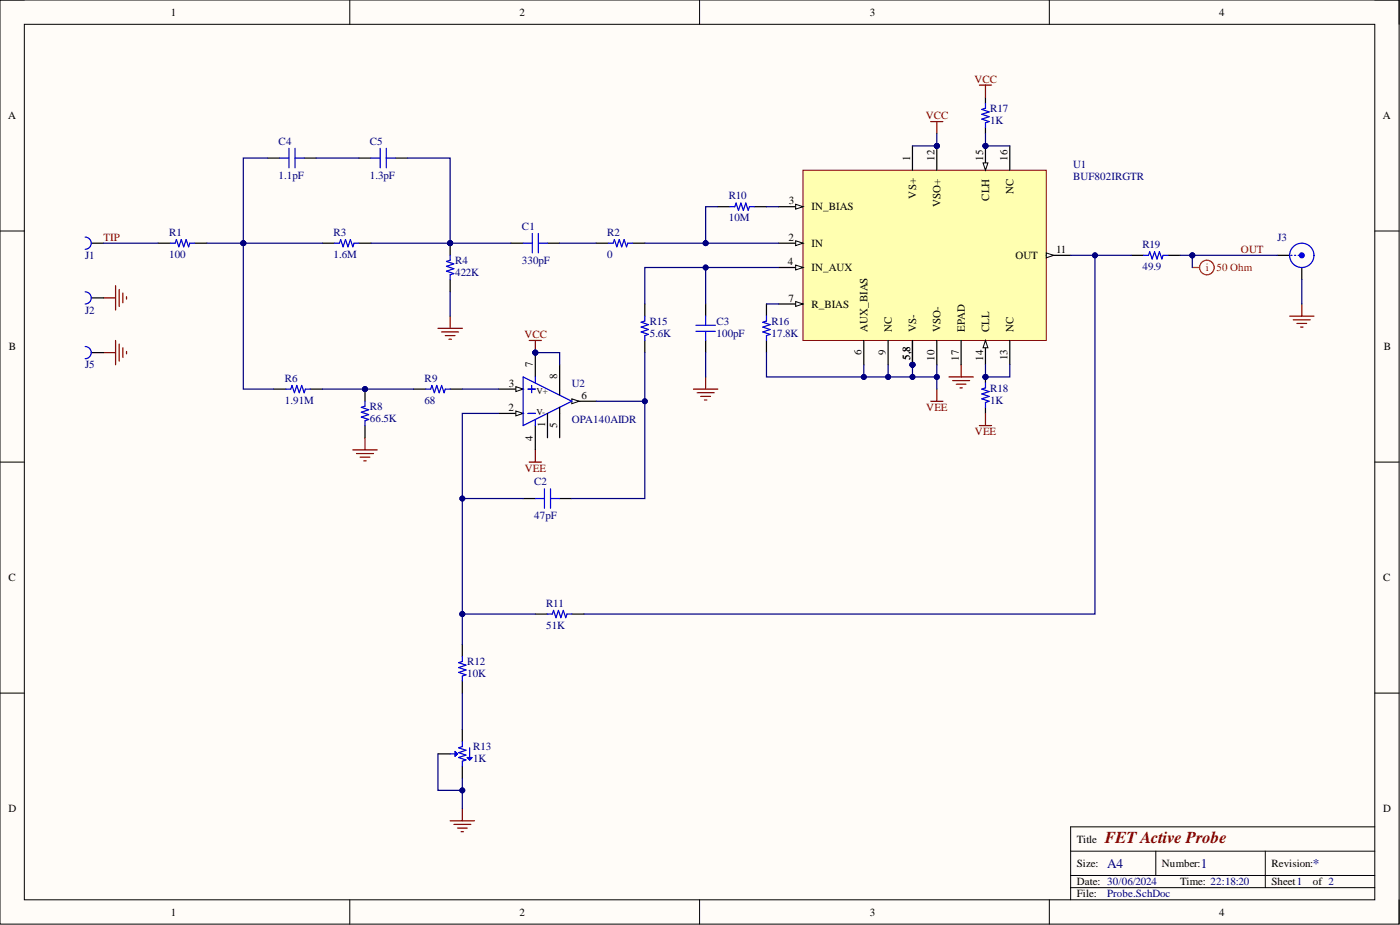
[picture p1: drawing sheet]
<svg xmlns="http://www.w3.org/2000/svg" width="292mm" height="193mm" viewBox="0 0 292 193" stroke-linecap="round" stroke-linejoin="round" font-family="sans-serif">
<defs><g id="words">
<text font-size="3.5" fill="#800000" x="230.5" y="175.8">FET Active Probe</text>
<g font-size="2.8" fill="#000080">
<text x="231" y="181">A4</text>
<text x="250.5" y="181">1</text>
<text x="273.9" y="181">*</text>
</g>
<g font-size="2.3">
<text x="35.6" y="3.3">1</text>
<text x="108.4" y="3.3">2</text>
<text x="181.5" y="3.3">3</text>
<text x="254.3" y="3.3">4</text>
<text x="1.7" y="24.9">A</text>
<text x="288.5" y="24.9">A</text>
<text x="189.9" y="33.5" transform="rotate(-90 189.9 33.5)">1</text>
<text x="194.9" y="33.5" transform="rotate(-90 194.9 33.5)">12</text>
<text x="205.1" y="33.5" transform="rotate(-90 205.1 33.5)">15</text>
<text x="210.2" y="33.5" transform="rotate(-90 210.2 33.5)">16</text>
<text x="191.1" y="41.4" transform="rotate(-90 191.1 41.4)">VS+</text>
<text x="206.4" y="41.9" transform="rotate(-90 206.4 41.9)">CLH</text>
<text x="211.4" y="40.4" transform="rotate(-90 211.4 40.4)">NC</text>
<text x="164.6" y="42.6">3</text>
<text x="169.3" y="43.9">IN_BIAS</text>
<text x="196.2" y="43.1" transform="rotate(-90 196.2 43.1)">VSO+</text>
<text x="164.5" y="50.2">2</text>
<text x="169.3" y="51.5">IN</text>
<text x="220.3" y="52.8">11</text>
<text x="164.4" y="55.3">4</text>
<text x="169.3" y="56.6">IN_AUX</text>
<text x="211.9" y="54">OUT</text>
<text x="164.5" y="62.9">7</text>
<text x="169.3" y="64.2">R_BIAS</text>
<text x="181" y="69.3" transform="rotate(-90 181 69.3)">AUX_BIAS</text>
<text x="186.1" y="69.3" transform="rotate(-90 186.1 69.3)">NC</text>
<text x="191.1" y="69.3" transform="rotate(-90 191.1 69.3)">VS-</text>
<text x="196.2" y="69.3" transform="rotate(-90 196.2 69.3)">VSO-</text>
<text x="201.3" y="69.3" transform="rotate(-90 201.3 69.3)">EPAD</text>
<text x="206.4" y="69.3" transform="rotate(-90 206.4 69.3)">CLL</text>
<text x="211.4" y="69.3" transform="rotate(-90 211.4 69.3)">NC</text>
<text x="1.9" y="73.1">B</text>
<text x="111.2" y="76.6" transform="rotate(-90 111.2 76.6)">7</text>
<text x="179.7" y="74.1" transform="rotate(-90 179.7 74.1)">6</text>
<text x="184.8" y="74.1" transform="rotate(-90 184.8 74.1)">9</text>
<text x="189.9" y="75.1" transform="rotate(-90 189.9 75.1)">5,8</text>
<text x="194.9" y="75.3" transform="rotate(-90 194.9 75.3)">10</text>
<text x="200" y="75.3" transform="rotate(-90 200 75.3)">17</text>
<text x="205.1" y="75.3" transform="rotate(-90 205.1 75.3)">14</text>
<text x="210.2" y="75.2" transform="rotate(-90 210.2 75.2)">13</text>
<text x="288.7" y="73.1">B</text>
<text x="106.2" y="80.7">3</text>
<text x="116.3" y="79.1" transform="rotate(-90 116.3 79.1)">8</text>
<text x="121.3" y="83.2">6</text>
<text x="106.1" y="85.7">2</text>
<text x="113.7" y="89.1" transform="rotate(-90 113.7 89.1)">1</text>
<text x="116.3" y="89.3" transform="rotate(-90 116.3 89.3)">5</text>
<text x="111.2" y="91.9" transform="rotate(-90 111.2 91.9)">4</text>
<text x="1.8" y="121.3">C</text>
<text x="288.6" y="121.3">C</text>
<text x="1.8" y="169.4">D</text>
<text x="288.6" y="169.4">D</text>
<text x="224.6" y="175.8">Title</text>
<text x="224.6" y="180.9">Size:</text>
<text x="224.6" y="184.7">Date: 30/06/2024</text>
<text x="242.4" y="180.9">Number:</text>
<text x="246.2" y="184.7">Time: 22:18:20</text>
<text x="265.3" y="180.9">Revision:</text>
<text x="265.3" y="184.7">Sheet1</text>
<text x="273.9" y="184.7">of 2</text>
<text x="35.6" y="191">1</text>
<text x="108.4" y="191">2</text>
<text x="181.5" y="191">3</text>
<text x="224.6" y="187.2">File:</text>
<text x="254.3" y="191">4</text>
</g>
<g font-size="2.3" fill="#800000">
<text x="203.3" y="17.2">VCC</text>
<text x="193.2" y="24.9">VCC</text>
<text x="21.6" y="50.2">TIP</text>
<text x="258.9" y="52.8">OUT</text>
<text x="109.4" y="70.5">VCC</text>
<text x="193.3" y="85.7">VEE</text>
<text x="203.4" y="90.8">VEE</text>
<text x="109.5" y="98.4">VEE</text>
</g>
<g font-size="2.3" fill="#000080">
<text x="206.6" y="23.3">R17</text>
<text x="206.6" y="25.9">1K</text>
<text x="58.1" y="30.2">C4</text>
<text x="77.2" y="30.2">C5</text>
<text x="223.9" y="35">U1</text>
<text x="58.1" y="37.3">1.1pF</text>
<text x="77.2" y="37.3">1.3pF</text>
<text x="152.1" y="41.6">R10</text>
<text x="223.9" y="37.5">BUF802IRGTR</text>
<text x="108.9" y="47.9">C1</text>
<text x="152.1" y="46.2">10M</text>
<text x="35.3" y="49.2">R1</text>
<text x="35.3" y="53.8">100</text>
<text x="69.6" y="49.2">R3</text>
<text x="69.6" y="53.8">1.6M</text>
<text x="126.7" y="49.2">R2</text>
<text x="126.7" y="53.8">0</text>
<text x="238.4" y="51.7">R19</text>
<text x="266.5" y="50.2">J3</text>
<text x="17.8" y="54">J1</text>
<text x="94.9" y="55">R4</text>
<text x="94.9" y="57.6">422K</text>
<text x="108.9" y="55">330pF</text>
<text x="238.4" y="56.3">49.9</text>
<text x="17.8" y="65.4">J2</text>
<text x="135.6" y="67.7">R15</text>
<text x="135.6" y="70.3">5.6K</text>
<text x="149.5" y="67.7">C3</text>
<text x="149.5" y="70.3">100pF</text>
<text x="160.9" y="67.7">R16</text>
<text x="160.9" y="70.3">17.8K</text>
<text x="17.8" y="76.9">J5</text>
<text x="59.4" y="79.7">R6</text>
<text x="88.6" y="79.7">R9</text>
<text x="119.3" y="80.7">U2</text>
<text x="206.6" y="81.7">R18</text>
<text x="59.4" y="84.2">1.91M</text>
<text x="77.2" y="85.5">R8</text>
<text x="77.2" y="88">66.5K</text>
<text x="88.6" y="84.2">68</text>
<text x="119.3" y="88.3">OPA140AIDR</text>
<text x="206.6" y="84.2">1K</text>
<text x="111.4" y="101.2">C2</text>
<text x="111.4" y="108.3">47pF</text>
<text x="114" y="126.6">R11</text>
<text x="114" y="131.1">51K</text>
<text x="97.5" y="138.8">R12</text>
<text x="97.5" y="141.3">10K</text>
<text x="98.7" y="156.5">R13</text>
<text x="98.7" y="159">1K</text>
<text x="231" y="187.2">Probe.SchDoc</text>
</g>
<g font-size="2.3" fill="#f00">
<text x="251.6" y="56.6">i</text>
<text x="253.8" y="56.6">50 Ohm</text>
</g>
<g font-size="1.9">
<text x="111.9" y="82.3">V+</text>
<text x="111.9" y="86.6">V-</text>
</g>
</g></defs>
<path d="M0 0h291.9v192.8h-291.9z" fill-rule="evenodd" fill="#fffcf8"/>
<path d="M0 0h291.9v192.8h-291.9z" fill="none" stroke="#000" stroke-width=".21"/>
<path d="M5.1 5.1h281.7v182.6h-281.7z" fill-rule="evenodd" fill="#fffcf8"/>
<g fill="none" stroke="#000" stroke-width=".21">
<path d="M0 0h5.1M73 0v5.1M146 0v5.1M218.9 0v5.1M286.8 0h5.1v5.1M5.1 5.1h281.7v182.6h-281.7zM0 48.2h5.1M286.8 48.2h5.1M0 96.4h5.1M286.8 96.4h5.1M0 144.6h5.1M286.8 144.6h5.1"/>
<path d="M223.4 177.6h63.4M241.1 177.6v5M264 177.6v7.6M286.8 172.5h-63.4v15.2M73 187.7v5.1M146 187.7v5.1M218.9 187.7v5.1M223.4 185.2h63.4M223.4 182.6h63.4M291.9 187.7v5.1"/>
</g>
<path d="M24.1 59.6v5.1M21.6 62.1h2.5M24.9 60.4v3.5M25.6 61.1v2.1M26.4 61.9v.5" fill="none" stroke="#800000" stroke-width=".25"/>
<path d="M67.3 50.7h2.5M74.9 50.7h2.5M106.6 50.7h2.6M114.2 50.7h2.6M57.1 81.2h2.6M64.7 81.2h2.6" fill="none" stroke="#000" stroke-width=".25"/>
<path d="M69.8 50.7h1l.3-.7 .5 1.5 .5-1.5 .5 1.5 .5-1.5 .5 1.5 .3-.8h1M109.2 50.7h1.9M111.1 48.7v4.1M112.3 50.7h1.9M112.3 48.7v4.1M59.7 81.2h1l.2-.8 .5 1.5 .5-1.5 .5 1.5 .6-1.5 .5 1.5 .2-.7h1" fill="none" stroke="#00f" stroke-width=".25"/>
<circle cx="93.9" cy="50.7" r=".51" fill="#000080"/>
<circle cx="93.9" cy="50.7" r=".51" fill="none" stroke="#000080" stroke-width=".21"/>
<path d="M93.9 50.7v2.6M93.9 58.3v2.6" fill="none" stroke="#000" stroke-width=".25"/>
<circle cx="93.9" cy="50.7" r=".51" fill="#000080"/>
<circle cx="93.9" cy="50.7" r=".51" fill="none" stroke="#000080" stroke-width=".21"/>
<g fill="none" stroke="#00f" stroke-width=".25">
<path d="M205.6 21.6v1l-.8 .2 1.6 .5-1.6 .5 1.6 .6-1.6 .5 1.6 .5-.8 .2v1M93.9 53.3v1l-.7 .2 1.5 .5-1.5 .6 1.5 .5-1.5 .5 1.5 .5-.8 .2v1M238.6 53.3h1l.3-.8 .5 1.5 .5-1.5 .5 1.5 .5-1.5 .5 1.5 .3-.7h1M134.5 66v1l-.7 .2 1.5 .5-1.5 .5 1.5 .5-1.5 .6 1.5 .5-.8 .2v1M145.2 69.1h4.1M145.2 67.9h4.1M147.2 66v1.9M147.2 69.1v1.9M159.9 66v1l-.7 .2 1.5 .5-1.5 .5 1.5 .5-1.5 .6 1.5 .5-.8 .2v1M111.7 104h1.9M113.6 102v4M114.9 104h1.9"/>
<path d="M114.9 102v4M114.2 128.1h1l.3-.8 .5 1.6 .5-1.6 .5 1.6 .5-1.6 .5 1.6 .3-.8h1"/>
</g>
<path d="M91.4 68.5h5.1M92.1 69.3h3.6M92.9 70h2M93.7 70.8h.5M93.9 66v2.5M269.1 66h5M269.8 66.7h3.6M270.6 67.5h2M271.4 68.2h.5M271.6 63.4v2.6" fill="none" stroke="#800000" stroke-width=".25"/>
<g fill="none" stroke="#000" stroke-width=".25">
<path d="M205.6 20.3v1.3M205.6 26.6v1.3M236.1 53.3h2.5M243.7 53.3h2.5M134.5 63.4v2.6M134.5 71v2.6M147.2 63.4v2.6M147.2 71v2.6M159.9 63.4v2.6M159.9 71v2.6M109.2 104h2.5M116.8 104h2.5"/>
<path d="M111.7 128.1h2.5M119.3 128.1h2.5"/>
</g>
<circle cx="205.6" cy="78.6" r=".51" fill="#000080"/>
<circle cx="205.6" cy="78.6" r=".51" fill="none" stroke="#000080" stroke-width=".21"/>
<path d="M205.6 78.6v1.3M205.6 85v1.2" fill="none" stroke="#000" stroke-width=".25"/>
<circle cx="205.6" cy="78.6" r=".51" fill="#000080"/>
<circle cx="205.6" cy="78.6" r=".51" fill="none" stroke="#000080" stroke-width=".21"/>
<path d="M152.3 43.1h1l.3-.7 .5 1.5 .5-1.5 .5 1.5 .5-1.5 .5 1.5 .3-.8h1M205.6 79.9v1l-.8 .3 1.6 .5-1.6 .5 1.6 .5-1.6 .5 1.6 .5-.8 .3v1" fill="none" stroke="#00f" stroke-width=".25"/>
<g fill="none" stroke="#800000" stroke-width=".25">
<path d="M204.3 17.8h2.6M205.6 17.8v2.5M110.4 71h2.6M111.7 71v2.6M147.2 78.6v2.6M198 78.6h5.1M198.8 79.4h3.5M200.5 76.1v2.5M144.7 81.2h5.1M145.5 81.9h3.5M146.2 82.7h2M147 83.5h.5"/>
<path d="M199.5 80.2h2M200.3 80.9h.5M204.3 88.8h2.6M205.6 86.2v2.6M93.9 171.2h5.1M94.7 172h3.5M95.4 172.7h2.1M96.2 173.5h.5M96.5 168.7v2.5"/>
</g>
<path d="M149.8 43.1h2.5M157.4 43.1h2.5" fill="none" stroke="#000" stroke-width=".25"/>
<circle cx="111.7" cy="73.6" r=".51" fill="#000080"/>
<circle cx="111.7" cy="73.6" r=".51" fill="none" stroke="#000080" stroke-width=".21"/>
<path d="M110.4 96.4h2.6M111.7 93.9v2.5" fill="none" stroke="#800000" stroke-width=".25"/>
<circle cx="76.2" cy="81.2" r=".51" fill="#000080"/>
<circle cx="76.2" cy="81.2" r=".51" fill="none" stroke="#000080" stroke-width=".21"/>
<path d="M76.2 81.2v2.5M76.2 88.8v2.5" fill="none" stroke="#000" stroke-width=".25"/>
<circle cx="76.2" cy="81.2" r=".51" fill="#000080"/>
<circle cx="76.2" cy="81.2" r=".51" fill="none" stroke="#000080" stroke-width=".21"/>
<g fill="none" stroke="#00f" stroke-width=".25">
<path d="M58.4 33h1.9M60.3 30.9v4.1M61.6 33h1.9M61.6 30.9v4.1M77.4 33h1.9M79.3 30.9v4.1M80.6 33h1.9M80.6 30.9v4.1M17.8 49.5a1.27 1.27 0 0 1 1.2 1.2 1.27 1.27 0 0 1-1.2 1.3M35.5 50.7h1.1l.2-.7 .5 1.5 .5-1.5 .5 1.5 .5-1.5 .5 1.5 .3-.8h1M126.9 50.7h1l.3-.7 .5 1.5 .5-1.5 .5 1.5 .5-1.5 .5 1.5 .3-.8h1M17.8 60.9a1.27 1.27 0 0 1 1.2 1.2 1.27 1.27 0 0 1-1.2 1.3"/>
<path d="M17.8 72.3a1.27 1.27 0 0 1 1.2 1.3 1.27 1.27 0 0 1-1.2 1.2M76.2 83.7v1l-.8 .3 1.5 .5-1.5 .5 1.5 .5-1.5 .5 1.5 .5-.7 .3v1M88.8 81.2h1.1l.2-.8 .5 1.5 .5-1.5 .5 1.5 .5-1.5 .6 1.5 .2-.7h1M96.5 137v1l-.8 .2 1.5 .6-1.5 .5 1.5 .5-1.5 .5 1.5 .5-.7 .2v1.1M93.9 157.3h1.5M94.9 156.8l.5 .5-.5 .5zM95.2 157v.5h-.3M96.5 154.7v1.1l-.8 .2 1.5 .5-1.5 .5 1.5 .5-1.5 .5 1.5 .5-.7 .3v1M97.5 158h1l-.5 .5zM97.7 158v.3h.5M98 156v2.5"/>
</g>
<g fill="none" stroke="#000" stroke-width=".25">
<path d="M55.8 33h2.6M63.5 33h2.5M74.9 33h2.5M82.5 33h2.5M19 50.7h2.6M33 50.7h2.5M40.6 50.7h2.6M124.4 50.7h2.5M132 50.7h2.5M19 62.1h2.6M19 73.6h2.6M86.3 81.2h2.5"/>
<path d="M93.9 81.2h2.6M96.5 134.4v2.6M91.4 157.3h2.5M96.5 142.1v2.5M96.5 152.2v2.5M96.5 159.8v2.5"/>
</g>
<path d="M21.6 73.6h2.5M24.1 71v5.1M24.9 71.8v3.5M25.6 72.5v2.1M26.4 73.3v.5M73.6 93.9h5.1M74.4 94.6h3.5M75.1 95.4h2.1M75.9 96.1h.5M76.2 91.3v2.6" fill="none" stroke="#800000" stroke-width=".25"/>
<circle cx="111.7" cy="73.6" r=".51" fill="#000080"/>
<circle cx="111.7" cy="73.6" r=".51" fill="none" stroke="#000080" stroke-width=".21"/>
<path d="M104.1 86.2h5.1" fill="none" stroke="#000" stroke-width=".25"/>
<path d="M107.6 85.7l1.6 .5-1.6 .6z" fill="#f8fcff"/>
<path d="M107.6 85.7l1.6 .5-1.6 .6z" fill="none" stroke="#000" stroke-width=".21"/>
<path d="M104.1 81.2h5.1" fill="none" stroke="#000" stroke-width=".25"/>
<path d="M107.6 80.7l1.6 .5-1.6 .5z" fill="#f8fcff"/>
<path d="M107.6 80.7l1.6 .5-1.6 .5z" fill="none" stroke="#000" stroke-width=".21"/>
<path d="M119.3 83.7h5.1" fill="none" stroke="#000" stroke-width=".25"/>
<path d="M119.3 83.2l1.5 .5-1.5 .5z" fill="#f8fcff"/>
<path d="M119.3 83.2l1.5 .5-1.5 .5z" fill="none" stroke="#000" stroke-width=".21"/>
<path d="M111.7 73.6v5M111.7 88.8v5.1" fill="none" stroke="#000" stroke-width=".25"/>
<circle cx="111.7" cy="73.6" r=".51" fill="#000080"/>
<circle cx="111.7" cy="73.6" r=".51" fill="none" stroke="#000080" stroke-width=".21"/>
<path d="M109.2 78.6l10.1 5.1-10.1 5.1zM111.7 78.6v1.3M110.2 81.2h1.5M110.2 86.2h1.5M110.9 80.4v1.5M111.7 87.5v1.3" fill="none" stroke="#00f" stroke-width=".25"/>
<path d="M116.8 76.1v6.3M114.2 86.2v5.1M116.8 85v6.3" fill="none" stroke="#000" stroke-width=".25"/>
<circle cx="205.6" cy="30.4" r=".51" fill="#000080"/>
<circle cx="205.6" cy="30.4" r=".51" fill="none" stroke="#000080" stroke-width=".21"/>
<circle cx="195.5" cy="30.4" r=".51" fill="#000080"/>
<circle cx="195.5" cy="30.4" r=".51" fill="none" stroke="#000080" stroke-width=".21"/>
<circle cx="190.4" cy="76.1" r=".51" fill="#000080"/>
<circle cx="190.4" cy="76.1" r=".51" fill="none" stroke="#000080" stroke-width=".21"/>
<circle cx="190.4" cy="76.1" r=".51" fill="#000080"/>
<circle cx="190.4" cy="76.1" r=".51" fill="none" stroke="#000080" stroke-width=".21"/>
<path d="M167.5 35.5h50.8v35.5h-50.8z" fill-rule="evenodd" fill="#ffffb0"/>
<path d="M167.5 35.5h50.8v35.5h-50.8z" fill="none" stroke="#800000" stroke-width=".21"/>
<path d="M205.6 30.4v5.1" fill="none" stroke="#000" stroke-width=".25"/>
<path d="M205.1 34h1l-.5 1.5z" fill="#f8fcff"/>
<path d="M205.1 34h1l-.5 1.5z" fill="none" stroke="#000" stroke-width=".21"/>
<circle cx="205.6" cy="30.4" r=".51" fill="#000080"/>
<circle cx="205.6" cy="30.4" r=".51" fill="none" stroke="#000080" stroke-width=".21"/>
<path d="M205.6 71v5.1" fill="none" stroke="#000" stroke-width=".25"/>
<path d="M205.6 71l.5 1.5h-1z" fill="#f8fcff"/>
<path d="M205.6 71l.5 1.5h-1z" fill="none" stroke="#000" stroke-width=".21"/>
<path d="M162.5 50.7h5" fill="none" stroke="#000" stroke-width=".25"/>
<path d="M166 50.2l1.5 .5-1.5 .5z" fill="#f8fcff"/>
<path d="M166 50.2l1.5 .5-1.5 .5z" fill="none" stroke="#000" stroke-width=".21"/>
<path d="M162.5 43.1h5" fill="none" stroke="#000" stroke-width=".25"/>
<path d="M166 42.6l1.5 .5-1.5 .5z" fill="#f8fcff"/>
<path d="M166 42.6l1.5 .5-1.5 .5z" fill="none" stroke="#000" stroke-width=".21"/>
<path d="M162.5 55.8h5" fill="none" stroke="#000" stroke-width=".25"/>
<path d="M166 55.3l1.5 .5-1.5 .5z" fill="#f8fcff"/>
<path d="M166 55.3l1.5 .5-1.5 .5z" fill="none" stroke="#000" stroke-width=".21"/>
<path d="M162.5 63.4h5" fill="none" stroke="#000" stroke-width=".25"/>
<path d="M166 62.9l1.5 .5-1.5 .5z" fill="#f8fcff"/>
<path d="M166 62.9l1.5 .5-1.5 .5z" fill="none" stroke="#000" stroke-width=".21"/>
<path d="M190.4 30.4v5.1M195.5 30.4v5.1M180.2 71v5.1M195.5 71v5.1M200.5 71v5.1" fill="none" stroke="#000" stroke-width=".25"/>
<circle cx="195.5" cy="30.4" r=".51" fill="#000080"/>
<circle cx="195.5" cy="30.4" r=".51" fill="none" stroke="#000080" stroke-width=".21"/>
<path d="M218.3 53.3h5.1" fill="none" stroke="#000" stroke-width=".25"/>
<path d="M218.3 52.8l1.5 .5-1.5 .5z" fill="#f8fcff"/>
<path d="M218.3 52.8l1.5 .5-1.5 .5z" fill="none" stroke="#000" stroke-width=".21"/>
<path d="M190.4 71v5.1" fill="none" stroke="#000" stroke-width=".25"/>
<circle cx="190.4" cy="76.1" r=".51" fill="#000080"/>
<circle cx="190.4" cy="76.1" r=".51" fill="none" stroke="#000080" stroke-width=".21"/>
<path d="M190.4 71v5.1" fill="none" stroke="#000" stroke-width=".25"/>
<circle cx="190.4" cy="76.1" r=".51" fill="#000080"/>
<circle cx="190.4" cy="76.1" r=".51" fill="none" stroke="#000080" stroke-width=".21"/>
<path d="M210.7 30.4v5.1M266.5 53.3h2.6M271.6 55.8v2.5M185.3 71v5.1M210.7 71v5.1" fill="none" stroke="#000" stroke-width=".25"/>
<path d="M194.2 25.4h2.5M195.5 25.4v2.5M194.2 83.7h2.5M195.5 81.2v2.5" fill="none" stroke="#800000" stroke-width=".25"/>
<circle cx="271.6" cy="53.3" r=".51" fill="#00f"/>
<g fill="none" stroke="#00f" stroke-width=".25">
<path d="M269.3 53.3h.3M270.1 53.3h.2M270.8 53.3h.3"/>
<circle cx="271.6" cy="53.3" r=".51"/>
<circle cx="271.6" cy="53.3" r="2.54"/>
</g>
<g fill="none" stroke="#f00" stroke-width=".25">
<path d="M248.8 55.8h1.5"/>
<circle cx="251.8" cy="55.8" r="1.52"/>
</g>
<path d="M159.9 43.1h2.6M236.1 53.3h-7.6v74.8h-106.7" fill="none" stroke="#000080" stroke-width=".25"/>
<circle cx="228.5" cy="53.3" r=".51" fill="#000080"/>
<circle cx="228.5" cy="53.3" r=".51" fill="none" stroke="#000080" stroke-width=".21"/>
<path d="M147.2 73.6v5M96.5 104h12.7" fill="none" stroke="#000080" stroke-width=".25"/>
<circle cx="96.5" cy="104" r=".51" fill="#000080"/>
<circle cx="96.5" cy="104" r=".51" fill="none" stroke="#000080" stroke-width=".21"/>
<path d="M96.5 128.1h15.2" fill="none" stroke="#000080" stroke-width=".25"/>
<circle cx="96.5" cy="128.1" r=".51" fill="#000080"/>
<circle cx="96.5" cy="128.1" r=".51" fill="none" stroke="#000080" stroke-width=".21"/>
<path d="M205.6 30.4h5.1" fill="none" stroke="#000080" stroke-width=".25"/>
<circle cx="205.6" cy="30.4" r=".51" fill="#000080"/>
<circle cx="205.6" cy="30.4" r=".51" fill="none" stroke="#000080" stroke-width=".21"/>
<path d="M50.8 50.7h16.5M159.9 63.4h2.6" fill="none" stroke="#000080" stroke-width=".25"/>
<circle cx="50.8" cy="50.7" r=".51" fill="#000080"/>
<circle cx="50.8" cy="50.7" r=".51" fill="none" stroke="#000080" stroke-width=".21"/>
<path d="M77.4 50.7h16.5" fill="none" stroke="#000080" stroke-width=".25"/>
<circle cx="93.9" cy="50.7" r=".51" fill="#000080"/>
<circle cx="93.9" cy="50.7" r=".51" fill="none" stroke="#000080" stroke-width=".21"/>
<path d="M93.9 50.7h12.7" fill="none" stroke="#000080" stroke-width=".25"/>
<circle cx="93.9" cy="50.7" r=".51" fill="#000080"/>
<circle cx="93.9" cy="50.7" r=".51" fill="none" stroke="#000080" stroke-width=".21"/>
<path d="M116.8 50.7h7.6M149.8 43.1h-2.6v7.6" fill="none" stroke="#000080" stroke-width=".25"/>
<circle cx="147.2" cy="50.7" r=".51" fill="#000080"/>
<circle cx="147.2" cy="50.7" r=".51" fill="none" stroke="#000080" stroke-width=".21"/>
<path d="M21.6 50.7h11.4M43.2 50.7h7.6" fill="none" stroke="#000080" stroke-width=".25"/>
<circle cx="50.8" cy="50.7" r=".51" fill="#000080"/>
<circle cx="50.8" cy="50.7" r=".51" fill="none" stroke="#000080" stroke-width=".21"/>
<path d="M93.9 60.9v5.1M96.5 128.1v6.3" fill="none" stroke="#000080" stroke-width=".25"/>
<circle cx="96.5" cy="128.1" r=".51" fill="#000080"/>
<circle cx="96.5" cy="128.1" r=".51" fill="none" stroke="#000080" stroke-width=".21"/>
<path d="M96.5 162.3v6.4" fill="none" stroke="#000080" stroke-width=".25"/>
<circle cx="96.5" cy="164.9" r=".51" fill="#000080"/>
<circle cx="96.5" cy="164.9" r=".51" fill="none" stroke="#000080" stroke-width=".21"/>
<path d="M55.8 33h-5v17.7" fill="none" stroke="#000080" stroke-width=".25"/>
<circle cx="50.8" cy="50.7" r=".51" fill="#000080"/>
<circle cx="50.8" cy="50.7" r=".51" fill="none" stroke="#000080" stroke-width=".21"/>
<path d="M66 33h8.9M85 33h8.9v17.7" fill="none" stroke="#000080" stroke-width=".25"/>
<circle cx="93.9" cy="50.7" r=".51" fill="#000080"/>
<circle cx="93.9" cy="50.7" r=".51" fill="none" stroke="#000080" stroke-width=".21"/>
<path d="M67.3 81.2h19" fill="none" stroke="#000080" stroke-width=".25"/>
<circle cx="76.2" cy="81.2" r=".51" fill="#000080"/>
<circle cx="76.2" cy="81.2" r=".51" fill="none" stroke="#000080" stroke-width=".21"/>
<path d="M50.8 50.7v30.5h6.3" fill="none" stroke="#000080" stroke-width=".25"/>
<circle cx="50.8" cy="50.7" r=".51" fill="#000080"/>
<circle cx="50.8" cy="50.7" r=".51" fill="none" stroke="#000080" stroke-width=".21"/>
<path d="M134.5 73.6v10.1M96.5 144.6v7.6" fill="none" stroke="#000080" stroke-width=".25"/>
<circle cx="134.5" cy="83.7" r=".51" fill="#000080"/>
<circle cx="134.5" cy="83.7" r=".51" fill="none" stroke="#000080" stroke-width=".21"/>
<path d="M147.2 55.8v7.6" fill="none" stroke="#000080" stroke-width=".25"/>
<circle cx="147.2" cy="55.8" r=".51" fill="#000080"/>
<circle cx="147.2" cy="55.8" r=".51" fill="none" stroke="#000080" stroke-width=".21"/>
<path d="M124.4 83.7h10.1v20.3h-15.2" fill="none" stroke="#000080" stroke-width=".25"/>
<circle cx="134.5" cy="83.7" r=".51" fill="#000080"/>
<circle cx="134.5" cy="83.7" r=".51" fill="none" stroke="#000080" stroke-width=".21"/>
<path d="M111.7 73.6h5.1v2.5M96.5 81.2h7.6" fill="none" stroke="#000080" stroke-width=".25"/>
<circle cx="111.7" cy="73.6" r=".51" fill="#000080"/>
<circle cx="111.7" cy="73.6" r=".51" fill="none" stroke="#000080" stroke-width=".21"/>
<path d="M91.4 157.3v7.6h5.1" fill="none" stroke="#000080" stroke-width=".25"/>
<circle cx="96.5" cy="164.9" r=".51" fill="#000080"/>
<circle cx="96.5" cy="164.9" r=".51" fill="none" stroke="#000080" stroke-width=".21"/>
<path d="M104.1 86.2h-7.6v41.9" fill="none" stroke="#000080" stroke-width=".25"/>
<circle cx="96.5" cy="128.1" r=".51" fill="#000080"/>
<circle cx="96.5" cy="128.1" r=".51" fill="none" stroke="#000080" stroke-width=".21"/>
<circle cx="96.5" cy="104" r=".51" fill="#000080"/>
<circle cx="96.5" cy="104" r=".51" fill="none" stroke="#000080" stroke-width=".21"/>
<path d="M134.5 50.7h12.7" fill="none" stroke="#000080" stroke-width=".25"/>
<circle cx="147.2" cy="50.7" r=".51" fill="#000080"/>
<circle cx="147.2" cy="50.7" r=".51" fill="none" stroke="#000080" stroke-width=".21"/>
<path d="M147.2 50.7h15.3" fill="none" stroke="#000080" stroke-width=".25"/>
<circle cx="147.2" cy="50.7" r=".51" fill="#000080"/>
<circle cx="147.2" cy="50.7" r=".51" fill="none" stroke="#000080" stroke-width=".21"/>
<path d="M190.4 30.4h5.1" fill="none" stroke="#000080" stroke-width=".25"/>
<circle cx="195.5" cy="30.4" r=".51" fill="#000080"/>
<circle cx="195.5" cy="30.4" r=".51" fill="none" stroke="#000080" stroke-width=".21"/>
<path d="M195.5 27.9v2.5" fill="none" stroke="#000080" stroke-width=".25"/>
<circle cx="195.5" cy="30.4" r=".51" fill="#000080"/>
<circle cx="195.5" cy="30.4" r=".51" fill="none" stroke="#000080" stroke-width=".21"/>
<path d="M162.5 55.8h-28v7.6" fill="none" stroke="#000080" stroke-width=".25"/>
<circle cx="147.2" cy="55.8" r=".51" fill="#000080"/>
<circle cx="147.2" cy="55.8" r=".51" fill="none" stroke="#000080" stroke-width=".21"/>
<path d="M180.2 76.1v2.5" fill="none" stroke="#000080" stroke-width=".25"/>
<circle cx="180.2" cy="78.6" r=".51" fill="#000080"/>
<circle cx="180.2" cy="78.6" r=".51" fill="none" stroke="#000080" stroke-width=".21"/>
<path d="M185.3 76.1v2.5" fill="none" stroke="#000080" stroke-width=".25"/>
<circle cx="185.3" cy="78.6" r=".51" fill="#000080"/>
<circle cx="185.3" cy="78.6" r=".51" fill="none" stroke="#000080" stroke-width=".21"/>
<path d="M195.5 78.6v2.6" fill="none" stroke="#000080" stroke-width=".25"/>
<circle cx="195.5" cy="78.6" r=".51" fill="#000080"/>
<circle cx="195.5" cy="78.6" r=".51" fill="none" stroke="#000080" stroke-width=".21"/>
<path d="M159.9 73.6v5h35.6v-2.5" fill="none" stroke="#000080" stroke-width=".25"/>
<circle cx="195.5" cy="78.6" r=".51" fill="#000080"/>
<circle cx="195.5" cy="78.6" r=".51" fill="none" stroke="#000080" stroke-width=".21"/>
<circle cx="190.4" cy="78.6" r=".51" fill="#000080"/>
<circle cx="190.4" cy="78.6" r=".51" fill="none" stroke="#000080" stroke-width=".21"/>
<circle cx="185.3" cy="78.6" r=".51" fill="#000080"/>
<circle cx="185.3" cy="78.6" r=".51" fill="none" stroke="#000080" stroke-width=".21"/>
<circle cx="180.2" cy="78.6" r=".51" fill="#000080"/>
<circle cx="180.2" cy="78.6" r=".51" fill="none" stroke="#000080" stroke-width=".21"/>
<path d="M190.4 76.1v2.5" fill="none" stroke="#000080" stroke-width=".25"/>
<circle cx="190.4" cy="76.1" r=".51" fill="#000080"/>
<circle cx="190.4" cy="76.1" r=".51" fill="none" stroke="#000080" stroke-width=".21"/>
<circle cx="190.4" cy="78.6" r=".51" fill="#000080"/>
<circle cx="190.4" cy="78.6" r=".51" fill="none" stroke="#000080" stroke-width=".21"/>
<path d="M205.6 27.9v2.5" fill="none" stroke="#000080" stroke-width=".25"/>
<circle cx="205.6" cy="30.4" r=".51" fill="#000080"/>
<circle cx="205.6" cy="30.4" r=".51" fill="none" stroke="#000080" stroke-width=".21"/>
<path d="M205.6 76.1v2.5" fill="none" stroke="#000080" stroke-width=".25"/>
<circle cx="205.6" cy="78.6" r=".51" fill="#000080"/>
<circle cx="205.6" cy="78.6" r=".51" fill="none" stroke="#000080" stroke-width=".21"/>
<path d="M210.7 76.1v2.5h-5.1" fill="none" stroke="#000080" stroke-width=".25"/>
<circle cx="205.6" cy="78.6" r=".51" fill="#000080"/>
<circle cx="205.6" cy="78.6" r=".51" fill="none" stroke="#000080" stroke-width=".21"/>
<path d="M223.4 53.3h5.1" fill="none" stroke="#000080" stroke-width=".25"/>
<circle cx="228.5" cy="53.3" r=".51" fill="#000080"/>
<circle cx="228.5" cy="53.3" r=".51" fill="none" stroke="#000080" stroke-width=".21"/>
<path d="M248.8 53.3h17.7" fill="none" stroke="#000080" stroke-width=".25"/>
<circle cx="248.8" cy="53.3" r=".51" fill="#000080"/>
<circle cx="248.8" cy="53.3" r=".51" fill="none" stroke="#000080" stroke-width=".21"/>
<path d="M248.8 53.3v2.5M271.6 58.3v5.1" fill="none" stroke="#000080" stroke-width=".25"/>
<circle cx="248.8" cy="53.3" r=".51" fill="#000080"/>
<circle cx="248.8" cy="53.3" r=".51" fill="none" stroke="#000080" stroke-width=".21"/>
<path d="M246.2 53.3h2.6" fill="none" stroke="#000080" stroke-width=".25"/>
<circle cx="248.8" cy="53.3" r=".51" fill="#000080"/>
<circle cx="248.8" cy="53.3" r=".51" fill="none" stroke="#000080" stroke-width=".21"/>
<use href="#words"/>
</svg>
